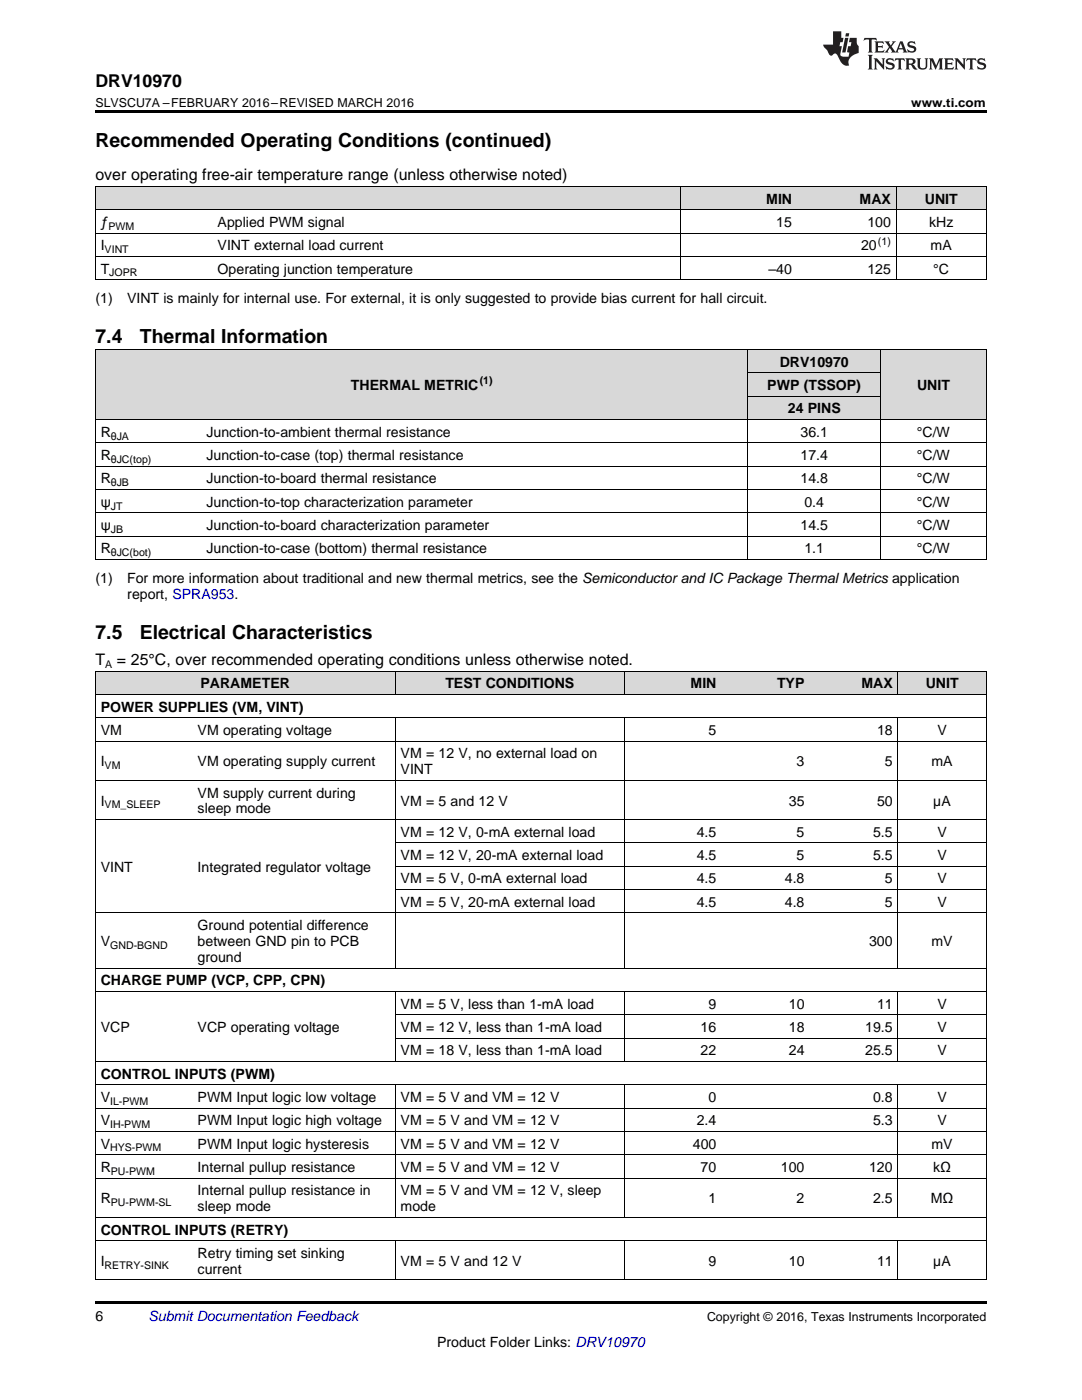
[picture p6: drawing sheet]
<svg xmlns="http://www.w3.org/2000/svg" width="216mm" height="279mm" viewBox="0 0 216 279" stroke-linecap="round" stroke-linejoin="round" font-family="sans-serif">
<defs><g id="words">
<g font-size="3.9">
<text x="19" y="29.3">Recommended Operating Conditions (continued)</text>
<text x="19" y="68.5">7.4</text>
<text x="27.9" y="68.5">Thermal Information</text>
<text x="19" y="127.6">7.5</text>
<text x="27.9" y="127.6">Electrical Characteristics</text>
</g>
<text font-size="3.5" x="19" y="17.3">DRV10970</text>
<g font-size="3.2">
<text x="19" y="36">over operating free-air temperature range (unless otherwise noted)</text>
<text x="19" y="132.7">T</text>
<text x="23.3" y="132.7">= 25°C, over recommended operating conditions unless otherwise noted.</text>
</g>
<g font-size="2.8">
<text x="152.9" y="40.6">MIN</text>
<text x="171.5" y="40.6">MAX</text>
<text x="184.5" y="40.6">UNIT</text>
<text x="20.1" y="45.3">ƒ</text>
<text x="43.4" y="45.3">Applied PWM signal</text>
<text x="154.9" y="45.3">15</text>
<text x="173.1" y="45.3">100</text>
<text x="185.4" y="45.3">kHz</text>
<text x="20.1" y="50">I</text>
<text x="43.4" y="50">VINT external load current</text>
<text x="171.8" y="50">20</text>
<text x="185.7" y="50">mA</text>
<text x="20.1" y="54.6">T</text>
<text x="43.4" y="54.6">Operating junction temperature</text>
<text x="153.4" y="54.6">–40</text>
<text x="173.1" y="54.6">125</text>
<text x="186.2" y="54.6">°C</text>
<text x="19" y="60.5">(1)</text>
<text x="25.4" y="60.5">VINT is mainly for internal use. For external, it is only suggested to provide bias current for hall circuit.</text>
<text x="70" y="77.9">THERMAL METRIC</text>
<text x="153.1" y="77.9">PWP (TSSOP)</text>
<text x="155.6" y="73.2">DRV10970</text>
<text x="183" y="77.9">UNIT</text>
<text x="157.2" y="82.5">24 PINS</text>
<text x="20.1" y="87.2">R</text>
<text x="41.2" y="87.2">Junction-to-ambient thermal resistance</text>
<text x="159.7" y="87.2">36.1</text>
<text x="183" y="87.2">°C/W</text>
<text x="20.1" y="91.8">R</text>
<text x="41.2" y="91.8">Junction-to-case (top) thermal resistance</text>
<text x="159.7" y="91.8">17.4</text>
<text x="183" y="91.8">°C/W</text>
<text x="20.1" y="96.5">R</text>
<text x="20.1" y="101.1">ψ</text>
<text x="41.2" y="96.5">Junction-to-board thermal resistance</text>
<text x="41.2" y="101.1">Junction-to-top characterization parameter</text>
<text x="159.7" y="96.5">14.8</text>
<text x="160.5" y="101.1">0.4</text>
<text x="183" y="96.5">°C/W</text>
<text x="183" y="101.1">°C/W</text>
<text x="20.1" y="105.8">ψ</text>
<text x="41.2" y="105.8">Junction-to-board characterization parameter</text>
<text x="159.7" y="105.8">14.5</text>
<text x="183" y="105.8">°C/W</text>
<text x="20.1" y="110.5">R</text>
<text x="41.2" y="110.5">Junction-to-case (bottom) thermal resistance</text>
<text x="160.5" y="110.5">1.1</text>
<text x="183" y="110.5">°C/W</text>
<text x="19" y="116.3">(1)</text>
<text x="25.4" y="116.3">For more information about traditional and new thermal metrics, see the Semiconductor and IC Package Thermal Metrics application</text>
<text x="25.4" y="119.5">report, SPRA953.</text>
<text x="40" y="137.4">PARAMETER</text>
<text x="88.9" y="137.4">TEST CONDITIONS</text>
<text x="137.8" y="137.4">MIN</text>
<text x="155" y="137.4">TYP</text>
<text x="171.9" y="137.4">MAX</text>
<text x="184.7" y="137.4">UNIT</text>
<text x="20.1" y="142">POWER SUPPLIES (VM, VINT)</text>
<text x="20.1" y="146.7">VM</text>
<text x="39.4" y="146.7">VM operating voltage</text>
<text x="141.4" y="146.7">5</text>
<text x="175" y="146.7">18</text>
<text x="187" y="146.7">V</text>
<text x="20.1" y="152.9">I</text>
<text x="39.4" y="152.9">VM operating supply current</text>
<text x="79.9" y="151.3">VM = 12 V, no external load on</text>
<text x="79.9" y="154.5">VINT</text>
<text x="159" y="152.9">3</text>
<text x="176.6" y="152.9">5</text>
<text x="185.9" y="152.9">mA</text>
<text x="20.1" y="160.8">I</text>
<text x="39.4" y="159.2">VM supply current during</text>
<text x="79.9" y="160.8">VM = 5 and 12 V</text>
<text x="157.4" y="160.8">35</text>
<text x="175" y="160.8">50</text>
<text x="186.2" y="160.8">µA</text>
<text x="39.4" y="162.3">sleep mode</text>
<text x="79.9" y="167">VM = 12 V, 0-mA external load</text>
<text x="139" y="167">4.5</text>
<text x="159" y="167">5</text>
<text x="174.2" y="167">5.5</text>
<text x="187" y="167">V</text>
<text x="20.1" y="174">VINT</text>
<text x="39.4" y="174">Integrated regulator voltage</text>
<text x="79.9" y="171.7">VM = 12 V, 20-mA external load</text>
<text x="139" y="171.7">4.5</text>
<text x="159" y="171.7">5</text>
<text x="174.2" y="171.7">5.5</text>
<text x="187" y="171.7">V</text>
<text x="79.9" y="176.3">VM = 5 V, 0-mA external load</text>
<text x="139" y="176.3">4.5</text>
<text x="156.6" y="176.3">4.8</text>
<text x="176.6" y="176.3">5</text>
<text x="187" y="176.3">V</text>
<text x="39.4" y="185.6">Ground potential difference</text>
<text x="79.9" y="181">VM = 5 V, 20-mA external load</text>
<text x="139" y="181">4.5</text>
<text x="156.6" y="181">4.8</text>
<text x="176.6" y="181">5</text>
<text x="187" y="181">V</text>
<text x="20.1" y="188.8">V</text>
<text x="39.4" y="188.8">between GND pin to PCB</text>
<text x="39.4" y="192">ground</text>
<text x="173.4" y="188.8">300</text>
<text x="185.9" y="188.8">mV</text>
<text x="20.1" y="196.6">CHARGE PUMP (VCP, CPP, CPN)</text>
<text x="79.9" y="201.3">VM = 5 V, less than 1-mA load</text>
<text x="141.4" y="201.3">9</text>
<text x="157.4" y="201.3">10</text>
<text x="175" y="201.3">11</text>
<text x="187" y="201.3">V</text>
<text x="20.1" y="206">VCP</text>
<text x="39.4" y="206">VCP operating voltage</text>
<text x="79.9" y="206">VM = 12 V, less than 1-mA load</text>
<text x="139.8" y="206">16</text>
<text x="157.4" y="206">18</text>
<text x="172.6" y="206">19.5</text>
<text x="187" y="206">V</text>
<text x="20.1" y="215.3">CONTROL INPUTS (PWM)</text>
<text x="79.9" y="210.6">VM = 18 V, less than 1-mA load</text>
<text x="139.8" y="210.6">22</text>
<text x="157.4" y="210.6">24</text>
<text x="172.6" y="210.6">25.5</text>
<text x="187" y="210.6">V</text>
<text x="20.1" y="219.9">V</text>
<text x="39.4" y="219.9">PWM Input logic low voltage</text>
<text x="79.9" y="219.9">VM = 5 V and VM = 12 V</text>
<text x="141.4" y="219.9">0</text>
<text x="174.2" y="219.9">0.8</text>
<text x="187" y="219.9">V</text>
<text x="20.1" y="224.6">V</text>
<text x="39.4" y="224.6">PWM Input logic high voltage</text>
<text x="79.9" y="224.6">VM = 5 V and VM = 12 V</text>
<text x="139" y="224.6">2.4</text>
<text x="174.2" y="224.6">5.3</text>
<text x="187" y="224.6">V</text>
<text x="20.1" y="229.2">V</text>
<text x="20.1" y="233.9">R</text>
<text x="39.4" y="229.2">PWM Input logic hysteresis</text>
<text x="39.4" y="233.9">Internal pullup resistance</text>
<text x="79.9" y="229.2">VM = 5 V and VM = 12 V</text>
<text x="79.9" y="233.9">VM = 5 V and VM = 12 V</text>
<text x="138.3" y="229.2">400</text>
<text x="139.8" y="233.9">70</text>
<text x="155.8" y="233.9">100</text>
<text x="173.4" y="233.9">120</text>
<text x="185.9" y="229.2">mV</text>
<text x="186.2" y="233.9">kΩ</text>
<text x="39.4" y="238.5">Internal pullup resistance in</text>
<text x="79.9" y="238.5">VM = 5 V and VM = 12 V, sleep</text>
<text x="20.1" y="240.1">R</text>
<text x="39.4" y="241.7">sleep mode</text>
<text x="79.9" y="241.7">mode</text>
<text x="141.4" y="240.1">1</text>
<text x="159" y="240.1">2</text>
<text x="174.2" y="240.1">2.5</text>
<text x="185.7" y="240.1">MΩ</text>
<text x="20.1" y="246.4">CONTROL INPUTS (RETRY)</text>
<text x="39.4" y="251">Retry timing set sinking</text>
<text x="20.1" y="252.6">I</text>
<text x="39.4" y="254.2">current</text>
<text x="79.9" y="252.6">VM = 5 V and 12 V</text>
<text x="141.4" y="252.6">9</text>
<text x="157.4" y="252.6">10</text>
<text x="175" y="252.6">11</text>
<text x="186.2" y="252.6">µA</text>
<text x="19" y="263.6">6</text>
<text x="87.2" y="268.9">Product Folder Links: DRV10970</text>
</g>
<text font-size="2.8" fill="#0000c8" x="29.6" y="263.6">Submit Documentation Feedback</text>
<g font-size="2.5">
<text x="19" y="21.4">SLVSCU7A –FEBRUARY 2016–REVISED MARCH 2016</text>
<text x="181.8" y="21.4">www.ti.com</text>
<text x="141.1" y="263.6">Copyright © 2016, Texas Instruments Incorporated</text>
</g>
<g font-size="2.1">
<text x="21.7" y="45.9">PWM</text>
<text x="20.9" y="50.5">VINT</text>
<text x="175.2" y="48.8">(1)</text>
<text x="21.8" y="55.2">JOPR</text>
<text x="95.7" y="76.7">(1)</text>
<text x="22.1" y="87.7">θJA</text>
<text x="22.1" y="92.4">θJC(top)</text>
<text x="22.1" y="97">θJB</text>
<text x="22.1" y="101.7">JT</text>
<text x="22.1" y="106.4">JB</text>
<text x="22.1" y="111">θJC(bot)</text>
<text x="21" y="133.3">A</text>
<text x="20.9" y="153.5">VM</text>
<text x="20.9" y="161.3">VM_SLEEP</text>
<text x="22" y="189.4">GND-BGND</text>
<text x="22" y="220.5">IL-PWM</text>
<text x="22" y="225.1">IH-PWM</text>
<text x="22" y="229.8">HYS-PWM</text>
<text x="22.1" y="234.5">PU-PWM</text>
<text x="22.1" y="240.7">PU-PWM-SL</text>
<text x="20.9" y="253.2">RETRY-SINK</text>
</g>
</g></defs>
<g fill="#d8d8d8">
<path d="M19 134h19.4v4.6h-19.4z"/>
<path d="M38.4 134h40.5v4.6h-40.5z"/>
<path d="M78.9 134h45.8v4.6h-45.8z"/>
<path d="M124.7 134h19.3v4.6h-19.3z"/>
<path d="M144 134h17.6v4.6h-17.6z"/>
<path d="M161.6 134h17.6v4.6h-17.6z"/>
<path d="M179.2 134h17.6v4.6h-17.6z"/>
<path d="M19 69.8h21.1v14h-21.1z"/>
<path d="M40.1 69.8h109.2v14h-109.2z"/>
<path d="M175.7 69.8h21.1v14h-21.1z"/>
<path d="M149.3 79.1h26.4v4.7h-26.4z"/>
<path d="M149.3 74.5h26.4v4.6h-26.4z"/>
<path d="M149.3 69.8h26.4v4.7h-26.4z"/>
<path d="M19 37.3h23.4v4.6h-23.4z"/>
<path d="M42.4 37.3h44.9v4.6h-44.9z"/>
<path d="M87.3 37.3h48.5v4.6h-48.5z"/>
<path d="M135.8 37.3h23.3v4.6h-23.3z"/>
<path d="M159.1 37.3h19.8v4.6h-19.8z"/>
<path d="M178.9 37.3h17.9v4.6h-17.9z"/>
</g>
<path d="M19 22h177.8v.5h-177.8zM19 55.8l.2 .1zM87.2 55.8l.1 .1zM135.7 55.8l.1 .1zM178.8 55.8l.1 .1zM196.7 55.8l.1 .1zM19 111.7h.2zM149.2 111.7h.1zM175.6 111.7h.1zM196.7 111.7h.1zM19 259.7h177.8v.5h-177.8z" fill="#000"/>
<g fill="none" stroke="#000" stroke-width=".2">
<path d="M19 37.2h177.8M19.1 37.2v18.7M135.7 37.2v18.7M178.8 37.2v18.7M196.8 37.2v18.7M19 55.8h177.8M19 51.2h177.8M19 46.5h177.8M19 41.9h177.8M19 69.8h177.8M19.1 69.8v41.9M149.2 69.8v41.9"/>
<path d="M149.3 79.1h26.4M149.3 74.4h26.4M175.7 69.8v41.9M196.8 69.8v41.9M19 97.7h177.8M19 93h177.8M19 88.4h177.8M19 83.7h177.8M19 111.7h177.8M19 107h177.8M19 102.4h177.8M19 138.6h177.8"/>
<path d="M19 133.9h177.8M19.1 133.9v121.6M78.8 133.9v4.7M124.6 133.9v4.7M179.2 133.9v4.7M196.8 133.9v121.6M19 155.7h177.8M19 147.9h177.8M19 143.2h177.8M78.8 143.3v50M124.6 143.3v50M179.2 143.3v50"/>
<path d="M19 163.6h177.8M78.9 177.5h117.9M78.9 172.9h117.9M78.9 168.2h117.9M19 197.9h177.8M19 193.2h177.8M19 182.2h177.8M78.8 197.9v14M124.6 197.9v14M179.2 197.9v14M19 216.5h177.8M19 211.8h177.8"/>
<path d="M78.8 216.5v26.5M78.9 207.2h117.9M78.9 202.5h117.9M124.6 216.5v26.5M179.2 216.5v26.5M19 235.1h177.8M19 230.5h177.8M19 225.8h177.8M19 221.1h177.8M19 255.4h177.8M19 247.6h177.8M19 242.9h177.8"/>
<path d="M78.8 247.6v7.9M124.6 247.6v7.9M179.2 247.6v7.9"/>
</g>
<g fill="#231f20">
<path d="M172.5 7.6l-.1 .5 .4-.2h.6v.1v2.1l-.2 .4h.9l-.2-.4v-2.1l.1-.1h.5l.5 .2-.2-.5zM174.5 8.3l.2 .3v1.5l-.2 .4h1.8l.2-.6a1.04 1.04 0 0 1-1.3 .2v-.7h.6l.3 .2v-.6l-.3 .2h-.6v-.6l.8-.1 .4 .3-.2-.5zM176.5 8.3l.9 1.1-.9 1.1h.8l-.2-.2 .4-.7 .5 .7-.2 .2h1.5l-.2-.2 .2-.4h.9l.1 .4-.2 .2h1l-.3-.3-.7-1.9h-.5l-.9 2-.8-1 .9-1h-.8l.1 .3-.4 .5-.3-.6 .1-.2zM179.7 8.6l.4 1h-.7zM181.3 8.4a.63 .63 0 0 0-.2 .7 .63 .63 0 0 0 .6 .4l.6 .2 .1 .2a.75 .75 0 0 1-.7 .4 .75 .75 0 0 1-.6-.5l.1 .7 .1-.1a1.11 1.11 0 0 0 1.5-.6 1.13 1.13 0 0 0-1.2-.8l-.1-.4a1.04 1.04 0 0 1 1.2 .2l-.2-.5-.2 .1-.4-.2zM173.2 10.9l.2 .4v2.2l-.2 .4h1l-.3-.4v-2.2l.3-.4zM174.3 11.6l.3 .4v1.5l-.3 .4h.8l-.2-.4v-1.3l1.5 1.7v-1.9l.2-.4h-.7l.2 .4v.9l-1.1-1.3zM177 11.8a.62 .62 0 0 0-.2 .7 .62 .62 0 0 0 .6 .4l.6 .1 .1 .3a.76 .76 0 0 1-.7 .3 .76 .76 0 0 1-.7-.4l.2 .7 .1-.1a1.11 1.11 0 0 0 1.5-.6 1.13 1.13 0 0 0-1.2-.8l-.1-.4a1.04 1.04 0 0 1 1.2 .2l-.2-.6-.2 .1-.5-.1zM178.7 11.6l-.2 .6a.61 .61 0 0 1 .8-.3v1.6l-.2 .4h.9l-.2-.4v-1.6a.63 .63 0 0 1 .7 .3l-.1-.6zM180.6 11.6l.3 .4v1.5l-.3 .4h1l-.2-.2-.1-.8 .6 .2a.76 .76 0 0 0 1.2 .7l-1-1a.58 .58 0 0 0 .6-.5 .58 .58 0 0 0-.5-.6zM181.4 11.9h.1a.45 .45 0 0 1 .5 .1 .45 .45 0 0 1 .1 .5l-.8 .2zM182.9 11.6l.2 .2a2.17 2.17 0 0 0 .3 1.9 .99 .99 0 0 0 1.6-.6v-1.1l.2-.4h-.7l.2 .2a1.92 1.92 0 0 1-.2 1.8 .6 .6 0 0 1-.9-.5v-1.1l.2-.4zM185.4 11.6l.2 .4v1.5l-.2 .4h.7l-.2-.4v-1.4l.8 1.8 .8-1.8v1.4l-.2 .4h.9l-.2-.4v-1.5l.2-.4h-.8l-.6 1.5-.6-1.5zM188.4 11.6l.2 .4v1.5l-.2 .4h1.8l.1-.6a1.04 1.04 0 0 1-1.2 .1v-.6h.5l.4 .2v-.6l-.4 .2h-.5v-.7h.8l.3 .3-.1-.6zM190.5 11.6l.2 .4v1.5l-.2 .4h.7l-.2-.4v-1.3l1.5 1.7v-1.9l.2-.4h-.7l.2 .4v.9l-1.1-1.3zM192.9 11.6l-.1 .6a.61 .61 0 0 1 .7-.3l.1 1.6-.3 .4h1l-.3-.4 .1-1.6a.63 .63 0 0 1 .7 .3l-.1-.6zM195.2 11.8a.62 .62 0 0 0-.2 .7 .62 .62 0 0 0 .6 .4l.6 .1 .1 .3a.76 .76 0 0 1-.7 .3 .76 .76 0 0 1-.6-.4l.1 .7 .1-.1a1.11 1.11 0 0 0 1.6-.6 1.13 1.13 0 0 0-1.3-.8l-.1-.4a1.04 1.04 0 0 1 1.2 .2l-.1-.6-.2 .1-.5-.1z"/>
<path d="M166.2 6.3v2.6h-1.9v.4l.8 .9a.91 .91 0 0 0 1 .8 .56 .56 0 0 1 .5-.3 .56 .56 0 0 1 .5 .3l.4 .8a1.53 1.53 0 0 0 1.9 1.2 1.54 1.54 0 0 1 1-2.1l.9-.3v-1.4a1.52 1.52 0 0 1-.4-1.6h-1.3l-.2 .8h.5l-.2 .8h-.5l-.1 1v.2l.4 .1-.2 .8a1.93 1.93 0 0 1-1.6-.3l.3-1.8h-.5l.2-.8h.4l.2-.8h-.4v-1.3zM168.6 7.6l-.6 2.9h.7l.6-2.9zM168.8 6.6l-.1 .7h.6l.2-.7z"/>
</g>
<use href="#words"/>
</svg>
